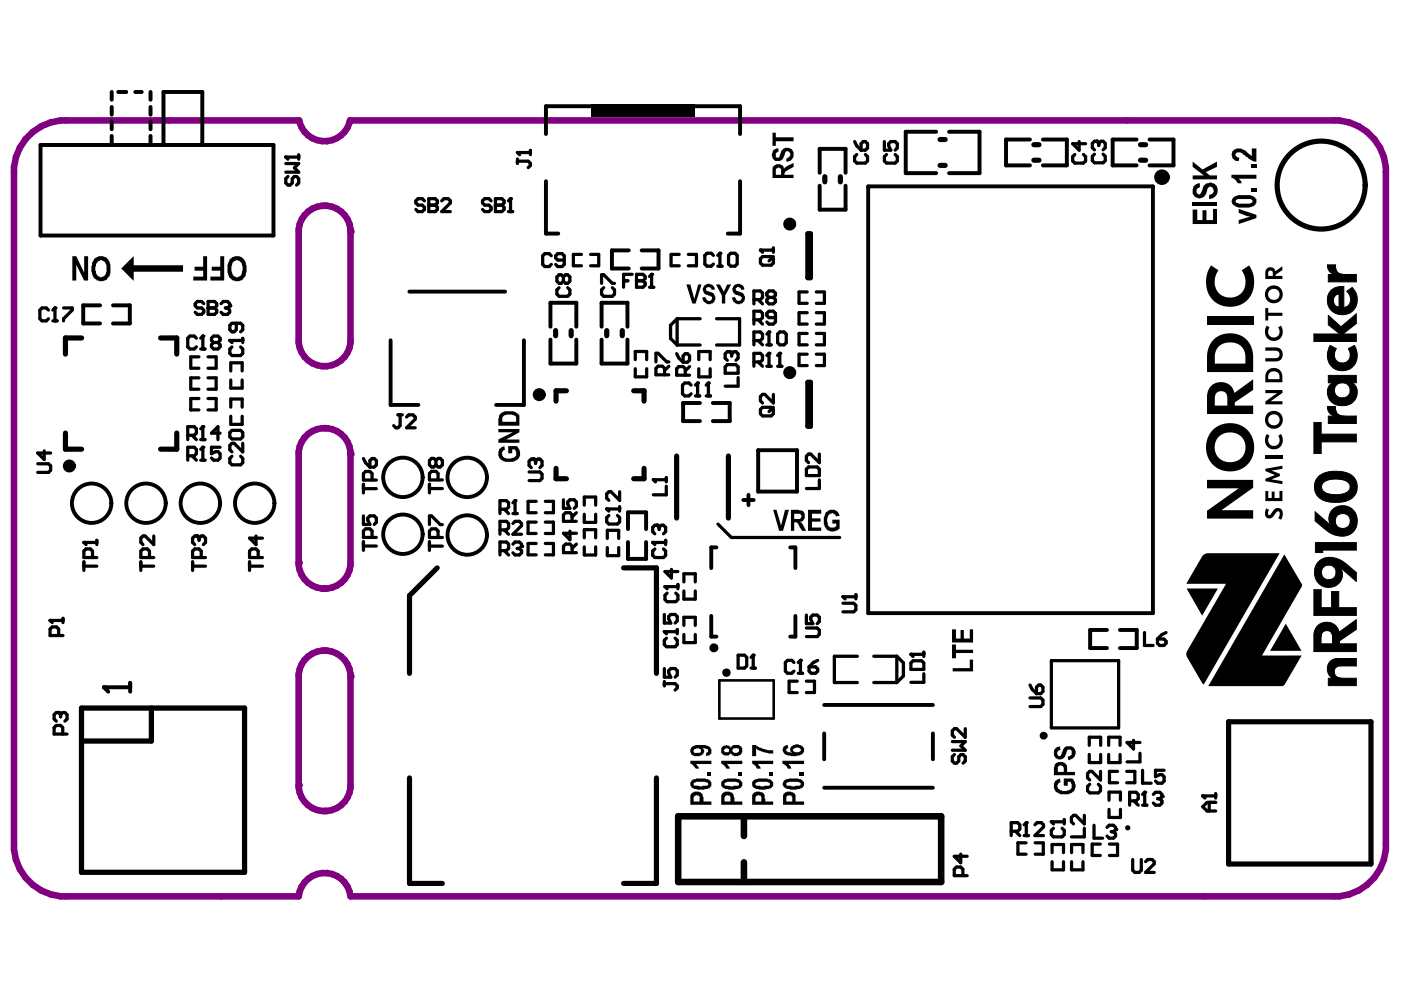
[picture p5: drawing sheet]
<svg xmlns="http://www.w3.org/2000/svg" width="297mm" height="210mm" viewBox="0 0 297 210" stroke-linecap="round" stroke-linejoin="round" font-family="sans-serif">
<path d="M4.2 31.3l-.8 2-.4 2.1v1.1M13.9 25.5h-1l-2.2 .5-2 .8M3 179.1v1.1l.4 2.1 .8 2M72.3 170.7a5.3 5.3 0 0 1-3.5 1.3M8.7 188.8l2 .8 2.2 .4h1M64.6 187.1l-.6 .9-.7 2M67.2 185.3l1.1-.2 2.1 .2" fill="none" stroke="#800080" stroke-width="1.4"/>
<circle cx="68.8" cy="172" r=".7" fill="#800080"/>
<path d="M63.3 166.5a5.4 5.4 0 0 0 5.5 5.5" fill="none" stroke="#800080" stroke-width="1.4"/>
<circle cx="63.3" cy="166.5" r=".7" fill="#800080"/>
<path d="M68.8 138a5.4 5.4 0 0 0-4.8 2.8M69.4 138l1 .2 1.9 1M63.3 142.9v.5" fill="none" stroke="#800080" stroke-width="1.4"/>
<circle cx="68.8" cy="138" r=".7" fill="#800080"/>
<path d="M68.8 138h.6M72.3 123.6a5.3 5.3 0 0 1-3.5 1.2" fill="none" stroke="#800080" stroke-width="1.4"/>
<circle cx="68.8" cy="124.8" r=".7" fill="#800080"/>
<path d="M68.8 90.8a5.4 5.4 0 0 0-5.5 5.5M69.4 90.8l2 .6 .9 .6M63.5 120.9a5.5 5.5 0 0 0 5.3 3.9" fill="none" stroke="#800080" stroke-width="1.4"/>
<circle cx="68.8" cy="90.8" r=".7" fill="#800080"/>
<path d="M68.8 43.6a5.4 5.4 0 0 0-5.5 5.5M69.4 43.6l1 .2 1.9 1.1M63.3 72.1l.2 1.6M64.6 75.6a5.5 5.5 0 0 0 7.7 .8M68.8 90.8h.6" fill="none" stroke="#800080" stroke-width="1.4"/>
<circle cx="68.8" cy="43.6" r=".7" fill="#800080"/>
<path d="M63.4 25.5a5.3 5.3 0 0 0 2.8 3.8M72.3 28.7l-.9 .6M68.8 43.6h.6M74.3 142.9v.5M74.3 166.5l-.2 1.6M74.1 189l.2 1" fill="none" stroke="#800080" stroke-width="1.4"/>
<circle cx="74.3" cy="143.4" r=".7" fill="#800080"/>
<path d="M74.1 94.7l.2 1.6" fill="none" stroke="#800080" stroke-width="1.4"/>
<circle cx="74.3" cy="96.3" r=".7" fill="#800080"/>
<path d="M74.1 47.5l.2 1.6M74.3 72.1l-.2 1.6" fill="none" stroke="#800080" stroke-width="1.4"/>
<circle cx="74.3" cy="49.1" r=".7" fill="#800080"/>
<g fill="none" stroke="#800080" stroke-width="1.4">
<path d="M5.4 29.5l-1.2 1.8M74.2 25.5l-.1 .5M282.9 25.5h1M286.1 26l2 .8 1.8 1.2 1.5 1.5M292.6 31.3l.8 2 .4 2.1v1.1M63.3 119.3l.2 1.6M64 140.8l-.5 1-.2 1.1M293.8 179.1v1.1l-.4 2.1-.8 2M4.2 184.3l1.2 1.8M67.2 185.3l-1.9 1-.7 .8M70.4 185.3l1.9 1M282.9 190h1"/>
<path d="M289.9 187.6l-1.8 1.2-2 .8"/>
</g>
<circle cx="63.3" cy="119.3" r=".7" fill="#800080"/>
<g fill="none" stroke="#800080" stroke-width="1.4">
<path d="M3 36.5v142.6M8.7 26.8l-1.8 1.2-1.5 1.5M13.9 25.5h49.5M66.2 29.3a5.5 5.5 0 0 0 5.2 0M74.1 26l-.4 1-1.4 1.7M74.2 25.5h208.7M283.9 25.5l2.2 .5M291.4 29.5l1.2 1.8M293.8 36.5v142.6M63.3 49.1v23M72.3 44.9l.8 .7 .6 .9 .4 1M74.3 49.1v23"/>
<path d="M63.5 73.7l1.1 1.9M74.1 73.7l-.4 1-.6 .9-.8 .8M63.3 96.3v23M72.3 92l.8 .8 1 1.9M74.3 96.3v23.5a5.5 5.5 0 0 1-2 3.8M72.3 139.2a5.5 5.5 0 0 1 2 3.7M63.3 143.4v23.1M74.3 143.4v23.1M74.1 168.1l-1 1.9-.8 .7M5.4 186.1l1.5 1.5 1.8 1.2M13.9 190h49.4M72.3 186.3l.8 .8 .6 .9 .4 1"/>
<path d="M74.3 190h208.6M286.1 189.6l-2.2 .4M292.6 184.3l-1.2 1.8-1.5 1.5"/>
</g>
<g fill="#000">
<path d="M163.9 31.9l.3-.3h.3v-.1h.5v.7l-.2 .1a.72 .72 0 0 0-.3 1 .48 .48 0 0 0 .6 .1 .48 .48 0 0 0 .2-.5l.2-.2a1.44 1.44 0 0 1 1.8-1.3 1.44 1.44 0 0 1 .8 2.2l-.5 .5-.5 .2h-.4v-.7a.99 .99 0 0 0 .9-1.1l-.2-.2a.54 .54 0 0 0-.8-.1l-.2 .5h-.1v.5l-.3 .2a.49 .49 0 0 1-.5 .6l-.2 .1a1.28 1.28 0 0 1-1.3-.4 1.28 1.28 0 0 1-.2-1.4zM163.8 28.1h.7v1h3.8v.8h-3.8v1h-.7zM252.9 34.3l2.1 1.6 3-1.6v1.1l-2.3 1.1 .8 .7h1.5v.8h-5.1v-.8h2.3l-2.3-1.8zM261.2 32.2l.2-.2a2.05 2.05 0 0 1 3 .3l1 .7v-1.5h1v2.8a2.51 2.51 0 0 1-2-1l-.4-.1-.4-.5a1.27 1.27 0 0 0-1.5-.2 .4 .4 0 0 0-.2 .3 .4 .4 0 0 0 .3 .4l.3 .2h.3l-.2 .9v-.2a1.1 1.1 0 0 1-1.2-.5l-.3-.7zM265.3 39.8h1.1v.7h-1.1zM261.1 37.1h5.3v.8h-3.8l.6 .5 .1 .5h-.8l-.3-.3a1.34 1.34 0 0 0-1.1-.9zM265.3 34.8h1.1v.9h-1.1zM15.3 54.3h.9l1.6 3.5v-3.5h.9v5.2h-.9l-1.6-3.4v3.4h-.9zM25.7 56.9l2.6-2.6v1.9h10.5v1.4h-10.5v2zM43.1 54.3h.8v5.2h-2.9v-.9h2.1v-1.2h-1.8v-.8h1.8zM46.7 54.3h.8v5.2h-2.9v-.9h2.1v-1.2h-1.8v-.8h1.8zM253 39.6l.6-.6 .8-.1v.8l-.1 .1a.53 .53 0 0 0-.6 .7 .56 .56 0 0 0 .2 .6 .56 .56 0 0 0 .6 0l.5-1a1.71 1.71 0 0 1 1.8-1.4l.8 .3 .3 .3a1.96 1.96 0 0 1-.6 2.6l-1 .3v-.8l.6-.3a.82 .82 0 0 0 .4-.9 .82 .82 0 0 0-.8-.6l-.6 .5a1.8 1.8 0 0 1-1.1 1.8 1.51 1.51 0 0 1-1.7-.4 1.51 1.51 0 0 1-.1-1.8z"/>
<path d="M252.9 44.4h.9v2.3h1.2v-2.1h.8v2.1h1.4v-2.4h.8v3.2h-5.1zM252.9 42.8h5.1v.8h-5.1zM256.8 56.3l1.5 1a3.5 3.5 0 0 0-.5 3.9 3.5 3.5 0 0 0 3.5 1.9 3.5 3.5 0 0 0 2-5.8l1.5-1a5.6 5.6 0 0 1-1.8 8.3 5.2 5.2 0 0 1-5.6-.7 5.2 5.2 0 0 1-1.6-5.4l.4-1.1zM262.6 44.3l3.8 1.2v.7l-3.8 1.3v-.8l2.5-.7-2.5-.9zM268.7 56.9a1.1 1.1 0 0 1 1.7 .6l1.5-1.1v.9l-1.5 1v.2h-.5v-.6a.49 .49 0 0 0-.5-.5 .49 .49 0 0 0-.5 .5v.6h3v.7h-3.6v-1.7zM281.5 56.2h1.6l.3 1.2 .3 .4 .5 .3 3.4 .1v1.6h-6v-1.6h1.3l-.7-.3-.4-.5zM145.5 60.3h.9l.8 3.1 .8-3.1h.7l-1.2 4.1h-.7zM149.2 60.7l.4-.4h.3a1.22 1.22 0 0 1 1.6 .8v.3h-.7a.58 .58 0 0 0-.8-.5l-.1 .1a.39 .39 0 0 0-.2 .5 .39 .39 0 0 0 .4 .2l.2 .1a1.37 1.37 0 0 1 1.2 2v.1a1.5 1.5 0 0 1-2.5-.2l-.1-.6 .7-.1v.2h.1a.63 .63 0 0 0 .9 .6 .63 .63 0 0 0 .2-1l-.4-.1a1.43 1.43 0 0 1-1.4-1.6zM151.8 60.3h.8l.9 1.5 .7-1.5h.8l-1.2 2.4v1.7h-.7v-1.7zM155.4 60.7h.2a1.2 1.2 0 0 1 1.4-.5 1.2 1.2 0 0 1 .8 1.2h-.7a.58 .58 0 0 0-.8-.5v.1a.38 .38 0 0 0-.3 .5 .38 .38 0 0 0 .5 .2l.2 .1a1.31 1.31 0 0 1 1.2 1.9 1.31 1.31 0 0 1-2.2 .4l-.3-.2-.3-.8 .7-.1 .2 .2a.63 .63 0 0 0 .8 .6 .63 .63 0 0 0 .3-1l-.4-.1a1.43 1.43 0 0 1-1.4-1.7h.1zM255.9 67h9.8v1.8h-9.8zM257.4 72a4.9 4.9 0 0 1 5.4-.9 4.9 4.9 0 0 1 2.9 4.7l-1.7-.1a3.2 3.2 0 0 0-4.4-2.9 2.84 2.84 0 0 0-2 2.8v1.5h6.4v-1.4l1.7 .1v3.1h-9.8v-3.3a5.2 5.2 0 0 1 1.5-3.6z"/>
<path d="M268.3 65.3h.6v1h3v.7h-3v1h-.6zM268.3 73.7h2.2a1.49 1.49 0 0 1 1.5 1.4 1.49 1.49 0 0 1-1.5 1.5h-2.2v-.7h2.1a.8 .8 0 0 0 .9-.8 .8 .8 0 0 0-.9-.7h-2.1zM268.6 69l.6 .4a1.26 1.26 0 0 0 0 1.8 1.26 1.26 0 0 0 1.8 0 1.26 1.26 0 0 0 0-1.8l.6-.3a1.96 1.96 0 0 1-.2 2.7 1.96 1.96 0 0 1-2.7-.1 1.96 1.96 0 0 1-.1-2.7zM268.7 61.1a1.91 1.91 0 0 1 3.1 .5 1.91 1.91 0 0 1-1.7 2.7v-.7a1.17 1.17 0 0 0 1-1.8 1.17 1.17 0 0 0-2 0 1.17 1.17 0 0 0 .9 1.8l.1 .7a1.91 1.91 0 0 1-1.8-1.1 1.91 1.91 0 0 1 .4-2.1zM282 73.2l1.3 .7-.4 1.3 .3 1.1 .6 .5 .7 .2 .9-.2 .6-.5 .3-1.1-.4-1.3 1.3-.7 .4 1.1 .1 1.3-.2 1.1-.6 .9-.9 .7-1.2 .3-1.3-.2-1.1-.6-.6-.9-.3-1.2v-1.2zM281.6 66.9l2.7 2.4 3.3-2.8v2.1l-2.9 2.2h2.9v1.6h-9v-1.6h5.5l-2.5-1.9zM105.8 95.3l.4-.4 .7-.3 .2 .8a.49 .49 0 0 0-.6 .6l-.1 .3h.1l.1 .5a2.24 2.24 0 0 0 2.8-.1v-1h-.1l-.2-.4h-.5v.8h-.8v-1.5h1.8a1.87 1.87 0 0 1 .6 2 1.87 1.87 0 0 1-1.7 1.3h-.2a3 3 0 0 1-2.4-.7l-.2-.5zM105.7 91h4.4v.7l-2.8 1.5h2.8v.7h-4.4v-.7l3-1.5h-3zM257.1 91.2a5.1 5.1 0 0 1 8.4 1.6 5.1 5.1 0 0 1-4.7 7.2v-2a3.2 3.2 0 0 0 3.2-4 3.2 3.2 0 0 0-4.6-2 3.2 3.2 0 0 0-1.8 3.6 3.2 3.2 0 0 0 3.2 2.4v2a5.2 5.2 0 0 1-4.8-3.2 5.2 5.2 0 0 1 1.1-5.6zM256.8 81.8a2.95 2.95 0 0 1 4.9 1.5l4-2.9v2.3l-3.9 2.6v.7h-1.6v-1.5a1.34 1.34 0 0 0-1.3-1.6 1.34 1.34 0 0 0-1.3 1.6v1.5h8.1v1.8h-9.8v-3.6a3.2 3.2 0 0 1 .9-2.4zM268.8 78.5a1.84 1.84 0 0 1 2-.3 1.84 1.84 0 0 1 1.1 1.7h-.6a1.2 1.2 0 0 0-1.2-1.2 1.2 1.2 0 0 0-1.2 1.2v.5h2.4v-.5h.6v1.2h-3.6v-1.7zM268.3 96.6h3.6v.7h-3.6z"/>
<path d="M268.6 92l.6 .4a1.26 1.26 0 0 0 0 1.8 1.26 1.26 0 0 0 1.8 0 1.26 1.26 0 0 0 0-1.8l.6-.3a1.96 1.96 0 0 1-.2 2.7 1.96 1.96 0 0 1-2.7-.1 1.96 1.96 0 0 1-.1-2.7zM268.7 87.7a1.91 1.91 0 0 1 3.1 .5 1.91 1.91 0 0 1-1.7 2.7v-.7a1.17 1.17 0 0 0 1-1.8 1.17 1.17 0 0 0-2 0 1.17 1.17 0 0 0 .9 1.8l.1 .7a1.91 1.91 0 0 1-1.8-1.1 1.91 1.91 0 0 1 .4-2.1zM268.3 82.7h3.6v.6l-2.5 1.8h2.5v.6h-3.6v-.6l2.5-1.7h-2.5zM278.6 89.6h1.5v2.4h7.5v1.7h-7.5v2.4h-1.5zM281.5 86.2h1.6l.3 1.3 .8 .6 3.4 .1v1.6h-6v-1.6h1.3l-.6-.3-.5-.5zM163.9 108.1h.7l1 3.3 .8-3.3h.9l-1.3 4.4h-.8zM171.3 108.1h2.8v.8h-1.9v1h1.8v.7h-1.8v1.3h1.9v.6h-2.8zM175.1 108.6a1.72 1.72 0 0 1 2.9 .6v.1l-.8 .2v-.3l-.3-.3a.98 .98 0 0 0-1.4 .9l-.1 .1v.8h.1a.92 .92 0 0 0 .3 1 .92 .92 0 0 0 1 .2l.5-.3v-.6h-.8v-.8h1.5v1.8a1.92 1.92 0 0 1-2.5 .4 2.71 2.71 0 0 1-.8-2.6zM255.9 101.7h9.8v1.7l-6.7 4.8h6.7v1.8h-9.8v-1.7l6.7-4.8h-6.7zM268.3 104.1h.6v1.5h.7v-1.4h.6v1.4h1.1v-1.5h.6v2.2h-3.6zM268.5 107.8l.6 .3-.3 .7a.32 .32 0 0 0 .2 .4 .32 .32 0 0 0 .4-.2l.9-1.1 .8-.2a1.52 1.52 0 0 1 .5 2.5l-.6-.3 .3-.8a.46 .46 0 0 0-.2-.7 .46 .46 0 0 0-.6 .4l-.9 1a1.03 1.03 0 0 1-1.2-.2 1.03 1.03 0 0 1-.1-1.2zM268.3 99.4l3.6-.7v.7l-2.3 .4 1.8 .7v.4l-1.8 .7 2.3 .4v.7l-3.6-.7v-.5l2-.8-2-.8z"/>
<path d="M278.9 115h8.7v1.6h-7.2v.5h-1.5zM201.8 136.6h.9v1.2h3.6v.7h-3.6v1.1h-.9zM201.8 133.4h.9v2h1v-1.8h.7v1.8h1.2v-2h.7v2.8h-4.5zM251.6 124.8h6.6l-3.3 5.7zM272.6 132.2l3.3 5.8h-6.6zM278.6 125h1.5v3.8h2.2v-3.4h1.5v3.4h3.8v1.7h-9zM159.5 158h.8l.1 .2h.3l.3 .3 1.7 .4v.2h1.2v.7h-.7a5.3 5.3 0 0 1-2.9-1.1v1.6h-.8zM202 141.7h3.6v-1.9h.7v2.6h-4.3zM223.6 158.8l.3-.3 .8-.3 .1 .9a.63 .63 0 0 0-.7 .5 .63 .63 0 0 0 .6 .7l.4-.4a1.99 1.99 0 0 1 1-1.7h.1a1.37 1.37 0 0 1 1.6 .4 1.37 1.37 0 0 1 .1 1.6l-.5 .7-.6 .3h-.3l-.1-.7 .1-.2a.56 .56 0 0 0 .7-.7 .53 .53 0 0 0-.3-.6 .53 .53 0 0 0-.7 .2l-.2 .7a1.29 1.29 0 0 1-1.6 1.1 1.29 1.29 0 0 1-.9-1.7zM255 117.8l1-.5h15.3l-16.1 27.9-.3-.4-3.2-5.4-.2-1 8.4-14.6h-8.3zM272.3 117.6l3.6 6.1 .2 .5-8.5 14.8h8.4l-3.6 6-.4 .4-15.8 .1zM282.1 140.2l.6-.4 .7-.2h4.2v1.6l-3.9 .1-.6 .3-.2 .8 .2 .8 .7 .5 3.8 .1v1.6h-6v-1.6h.9l-.7-.7-.3-.9v-1.1z"/>
<path d="M150 163.7h.8v.7h-.8zM146.4 161.3h4.4v.7h-3.2l.6 1h-.7l-.2-.2a1.28 1.28 0 0 0-.9-.9zM156.5 163.7h.9v.7h-.9zM152.9 161.3h4.5v.7h-3.2l.5 1h-.7l-.4-.7-.7-.4zM163.1 163.7h.8v.7h-.8zM159.5 161.3h4.4v.7h-3.3l.3 .1 .4 .9h-.9l-.1-.4-.8-.7zM169.5 163.7h1v.7h-1zM165.9 161.3h4.6v.7h-3.4l.6 .6 .1 .4h-.8l-.3-.6-.8-.5zM223.6 165.8l.4-.5 .7-.2 .1 .8a.49 .49 0 0 0-.5 .6l-.2 .2a1.68 1.68 0 0 0 2.3 .9h.1a.99 .99 0 0 0 .4-1.7v-.1h-.5v.8h-.9v-1.5h1.9a2.45 2.45 0 0 1 .5 2.3h-.1a.7 .7 0 0 1-.7 .7l-.6 .3a3.2 3.2 0 0 1-2.8-.7l-.2-.6v-1.1h.1z"/>
<path d="M164.6 35.7l-.1 .2v1.2h1.1v-1a.64 .64 0 0 0-1-.4zM163.9 35.2a1.53 1.53 0 0 1 2.3 .2l.1 .4 .4-.6h.3v-.1l1.3-.6v.9l-1.2 .5v.2a.97 .97 0 0 0-.8 1h2v.6h-4.5v-2.2z"/>
<path d="M20.5 55.7a2.53 2.53 0 0 0 .4 2.9 1.26 1.26 0 0 0 1.7-1.2 1.89 1.89 0 0 0-.7-2.1l-.7-.1v.1h-.3zM19.9 54.9h.2a1.86 1.86 0 0 1 2.9 .3 4.6 4.6 0 0 1 .1 3.4 1.92 1.92 0 0 1-1.8 1 1.92 1.92 0 0 1-1.6-1.2 3.8 3.8 0 0 1 .2-3.5z"/>
<path d="M49.3 55.6v.1a3.2 3.2 0 0 0 0 2.7h.2a1.03 1.03 0 0 0 1.2 .3 1.03 1.03 0 0 0 .6-1.2 1.68 1.68 0 0 0-.7-2.2 .74 .74 0 0 0-1.1 .3zM48.6 55a2.01 2.01 0 0 1 3.5 .7 4.2 4.2 0 0 1-.2 3.1l-.2 .1a1.6 1.6 0 0 1-2.1 .6h-.1a2.21 2.21 0 0 1-1.3-2.1v-1.3z"/>
<path d="M262.1 42.3l-.2 .5a3.1 3.1 0 0 0 2.4 .4 1.04 1.04 0 0 0 1.1-.3h.2a.56 .56 0 0 0-.7-.7h-2.6v.1zM261.5 41.8a6.9 6.9 0 0 1 3.6-.4l.9 .4a1.19 1.19 0 0 1 0 1.8 5.7 5.7 0 0 1-4.1 .1l-.7-.5-.1-.4z"/>
<path d="M282.2 61.6l1.1-.7 1.6-.1v4.4h.1l.9-.4 .4-.9-.1-1.1-.7-1.1 1.2-.7 .8 1.1 .2 1-.1 1.5-.5 1-.9 .8-1.3 .3-1.3-.1-1.1-.6-.7-.9-.3-1.1 .1-1.4zM283.1 62.7l-.4 .7 .1 .9 .4 .6 .7 .3v-2.8z"/>
<path d="M106.5 88.5v.9h2.9v-.8a.53 .53 0 0 0-.7-.6l-.1-.1a2.18 2.18 0 0 0-2.1 .6zM105.8 88a2.98 2.98 0 0 1 3.3-.7l1 .7v2.3h-4.4z"/>
<path d="M281.6 79.6h6v1.6h-.9l.8 .8 .3 1.1-.3 1.2-.6 .9-1.1 .6-1.4 .2-1.3-.3-.9-.6-.6-1-.2-1.2 .3-1 .8-.7h-.9zM282.9 82.8a1.66 1.66 0 0 0 3.3 0 1.66 1.66 0 0 0-3.3 0z"/>
<path d="M168.4 108.9v1.1h.7a.6 .6 0 0 0 .8-.5 .6 .6 0 0 0-.8-.6zM167.7 108.1h1.7l.1 .1a1.06 1.06 0 0 1 1.1 1.4l-.1 .4a.75 .75 0 0 1-.9 .6l.7 .7v.3l.6 .9h-.8l-1.2-1.8h-.5v1.8h-.7z"/>
<path d="M279.5 101.1l1.1-.7 1.6-.4h2l1.6 .4 1.1 .7 .6 .8 .3 1.4-.3 1.2-.9 1.1-1.5 .7-2.3 .2-2.1-.4-1.2-.8-.7-1.2v-1.7zM280.6 102.3l-.4 .7 .1 .8 .6 .6 1 .4 1.6 .1 1.4-.2 .9-.5 .4-.7v-.7l-.3-.5-.5-.4-.9-.2-2.3-.1-1 .3z"/>
<path d="M278.8 108.5l3.6 3.1-.5-.8-.1-.8 .1-.9 .5-.9 .6-.5 .9-.4 1-.1 .9 .2 1.1 .7 .6 1 .3 1.4-.3 1.3-.7 1-1 .7-1.4 .2-1.6-.3-1.5-.9-2.5-2.1zM283.1 110.5a1.61 1.61 0 0 0 3.2 0 1.61 1.61 0 0 0-3.2 0z"/>
<path d="M279.4 132.7l1.2-.7 1.6 .1 1.1 .7 .6 1.2 3.7-2.6v2l-3.6 2.5v.6h3.6v1.6h-9v-3.8l.3-1zM280.5 134l-.4 .7v1.8h2.4v-1.7l-.3-.7-.8-.4z"/>
<path d="M279.6 119l.9-.6 1.1-.2 1.3 .1 1.2 .4 1.2 .8 2.3 1.9v1.9l-3.5-3.1 .4 .9 .1 .9-.2 .9-.5 .8-.7 .5-1 .3h-1l-.9-.3-1.1-.9-.5-1.5 .2-1.6zM280.2 121.4a1.57 1.57 0 0 0 3.1 0 1.57 1.57 0 0 0-3.1 0z"/>
<path d="M147.2 158.8a.47 .47 0 0 0-.2 .5 .47 .47 0 0 0 .5 .3 1.04 1.04 0 0 0 1.1-.3v-.4l-.4-.1v-.1zM146.5 158.5a3.6 3.6 0 0 1 3.4-.4 1.28 1.28 0 0 1 .9 1.7l-.4 .4-.7 .1v-.7l.3-.1a.39 .39 0 0 0 .1-.5 .39 .39 0 0 0-.4-.2l-.1-.1h-.7h.1a.88 .88 0 0 1 .3 .9 .88 .88 0 0 1-.8 .6l-.3 .1a1.32 1.32 0 0 1-1.8-1.1z"/>
<path d="M153.6 158.8v.1a.41 .41 0 0 0 .1 .5 .41 .41 0 0 0 .5 .1 .36 .36 0 0 0 .4-.3 .36 .36 0 0 0-.3-.4v-.1zM155.3 158.9v.2a.58 .58 0 0 0 .8 .5 .54 .54 0 0 0 .6-.7 .54 .54 0 0 0-.9-.2h-.2zM153.1 158.4l.4-.3 .7-.1v.1h.4l.4 .4 .4-.5h.3a1.23 1.23 0 0 1 1.7 1.2 1.23 1.23 0 0 1-1.8 1h-.3l-.4-.6v.2a1.14 1.14 0 0 1-1.5 .2 1.14 1.14 0 0 1-.5-1.3z"/>
<path d="M166.2 158.2l.8-.2 .1 .7a.38 .38 0 0 0-.4 .2 .38 .38 0 0 0 .2 .4l.9 .3a.93 .93 0 0 1 .3-1.5l.6-.3a1.78 1.78 0 0 1 1.6 .7l.2 .2a1.26 1.26 0 0 1-1.4 1.5l-.3 .1h-1.1l-.1-.1a1.32 1.32 0 0 1-1.6-1.7zM168.1 158.9a.58 .58 0 0 0 .8 .6h.2a.56 .56 0 0 0 .7-.7l-.6-.3a.99 .99 0 0 0-1.1 .4z"/>
<path d="M147.1 169v.9h1.2v-.5a.46 .46 0 0 0 0-.6 .46 .46 0 0 0-.5-.1l-.2-.2v.2h-.3zM146.5 168.3h.1a1.51 1.51 0 0 1 2.4 .2l.2 1.4h1.6v.7h-4.4v-2.1h.1z"/>
<path d="M147.1 166v.2a.64 .64 0 0 0 .9 .4l.3 .1 .9-.1a.64 .64 0 0 0 .9-.4l-.1-.3-.4-.1h-2zM146.5 165.6a3.3 3.3 0 0 1 2.4-.5l1 .1a1.06 1.06 0 0 1 .9 1.2 1.06 1.06 0 0 1-1.2 .9 4.1 4.1 0 0 1-3-.3l-.1-.4h-.1z"/>
<path d="M153.6 169v.9h1.3v-.9l-.2-.3-.5-.2v.2h-.3zM153.1 168.3a1.78 1.78 0 0 1 1.9-.3l.6 .5 .1 1.4h1.7v.7h-4.5v-2.1h.2z"/>
<path d="M153.6 166v.2a.64 .64 0 0 0 1 .4l.1 .1 1.1-.1a.56 .56 0 0 0 .9-.4v-.2a4.2 4.2 0 0 0-2.7-.1zM152.9 165.8h.2a2.03 2.03 0 0 1 2-.7 2.13 2.13 0 0 1 2.3 .8l-.2 1-.2 .2h-.3a4.2 4.2 0 0 1-3.6-.2z"/>
<path d="M160.2 169v.9h1.2v-.9l-.1-.3-.6-.2v.2h-.3zM159.6 168.3a1.78 1.78 0 0 1 2-.3l.5 .5 .2 1.4h1.6v.7h-4.4v-2.1z"/>
<path d="M160.2 166v.2a.64 .64 0 0 0 .9 .4l.2 .1 1.1-.1a.56 .56 0 0 0 .8-.4l-.1-.3-.4-.1h-1.3a1.04 1.04 0 0 0-1.1 .2zM159.5 165.8a3.5 3.5 0 0 1 3.5-.6h.1a1.05 1.05 0 0 1 .8 .7 1.05 1.05 0 0 1-.2 1.1l-.5 .1a4.2 4.2 0 0 1-3.6-.2z"/>
<path d="M166.9 168.7l-.2 .3v.9h1.3v-.9h-.2v-.3l-.5-.2v.2zM166.2 168.3a1.71 1.71 0 0 1 2.5 .2v1.4h1.8v.7h-4.5v-2.1z"/>
<path d="M166.7 166v.2a.64 .64 0 0 0 1 .4l.1 .1 1-.1a.7 .7 0 0 0 1-.6l-.6-.2h-1.9zM166 165.8a3.1 3.1 0 0 1 2.5-.7l1.1 .1a1.01 1.01 0 0 1 .9 .9 1.01 1.01 0 0 1-.7 1 4.2 4.2 0 0 1-3.6-.2l-.3-.6z"/>
<path d="M224.3 162.6v1.1h1.2v-.7a.7 .7 0 0 0-.3-.7 .7 .7 0 0 0-.8 .1zM223.6 162.1a1.68 1.68 0 0 1 2.5 0l.1 .2v1.4h1.7v.7h-4.4z"/>
<circle cx="60.6" cy="33.3" r=".34"/>
<circle cx="109.7" cy="32.3" r=".34"/>
<circle cx="232.5" cy="29.9" r=".34"/>
<circle cx="90.9" cy="43.5" r=".34"/>
<circle cx="105" cy="43.5" r=".34"/>
<circle cx="108.2" cy="42.1" r=".34"/>
<circle cx="135" cy="59.5" r=".34"/>
<circle cx="138.2" cy="58.2" r=".34"/>
<circle cx="152.6" cy="53.7" r=".34"/>
<circle cx="161.2" cy="53" r=".34"/>
<circle cx="11.7" cy="65.3" r=".34"/>
<circle cx="43" cy="71.3" r=".34"/>
<circle cx="44.1" cy="65.3" r=".34"/>
<circle cx="48.7" cy="64.8" r=".34"/>
<circle cx="48.7" cy="72.2" r=".34"/>
<circle cx="154.7" cy="74.6" r=".34"/>
<circle cx="163" cy="74.9" r=".34"/>
<circle cx="163" cy="70.4" r=".34"/>
<circle cx="165.3" cy="74.9" r=".34"/>
<circle cx="43" cy="94.8" r=".34"/>
<circle cx="43" cy="90.5" r=".34"/>
<circle cx="113.1" cy="97.3" r=".34"/>
<circle cx="147.9" cy="81.2" r=".34"/>
<circle cx="150.2" cy="81.2" r=".34"/>
<circle cx="17.8" cy="115" r=".34"/>
<circle cx="41.7" cy="113.6" r=".34"/>
<circle cx="109.2" cy="106.1" r=".34"/>
<circle cx="110.6" cy="115.8" r=".34"/>
<circle cx="128.6" cy="107.9" r=".34"/>
<circle cx="138.4" cy="115" r=".34"/>
<circle cx="138.5" cy="101.7" r=".34"/>
<circle cx="139.3" cy="111.4" r=".34"/>
<circle cx="10.6" cy="131.6" r=".34"/>
<circle cx="140.8" cy="133.9" r=".34"/>
<circle cx="141" cy="124.4" r=".34"/>
<circle cx="159.7" cy="138.9" r=".34"/>
<circle cx="178.7" cy="126.5" r=".34"/>
<circle cx="193.1" cy="138.7" r=".34"/>
<circle cx="12.4" cy="151.1" r=".34"/>
<circle cx="22" cy="145.7" r=".42"/>
<circle cx="169.7" cy="140" r=".34"/>
<circle cx="217.6" cy="174.4" r=".34"/>
<circle cx="222.9" cy="174.2" r=".34"/>
<circle cx="236.5" cy="175.9" r=".34"/>
<circle cx="242.7" cy="168" r=".34"/>
<circle cx="246.4" cy="168.9" r=".34"/>
<circle cx="255" cy="168.8" r=".34"/>
</g>
<g fill="none" stroke="#000" stroke-width="1.1">
<path d="M174.9 37.5v1.1M178.2 37.5v1.1M199.3 35.1h1.1M199.3 29.6h1.1M219.2 34h1.1M219.2 30.7h1.1M241.8 34h1.1M241.8 30.7h1.1M171.3 49.6h.5v9.3h-.5zM17.3 71.7h-3.4v3.4M34 71.7h3.5v3.4M117.8 70.1v1.1"/>
<path d="M121.1 70.1v1.1M128.6 70.1v1.1M131.9 70.1v1.1M13.9 91.8v3.4h3.4M37.5 91.8v3.4h-3.5M117.9 99.3v2.2h2.2M120.1 82.9h-2.2v2.1M134.4 82.9h2.2v2.1M136.6 99.3v2.2h-2.2M143.5 96.7v13.1M154.4 96.7v13.1M171.3 81.1h.5v9.3h-.5z"/>
<path d="M92.7 120.4l-5.9 5.9v16.5M132.2 120.4h7v22.4M17.3 150.1h34.6v34.8h-34.6zM32.1 150.1v7h-14.8M260.5 153h30.2v30.2h-30.2zM86.8 164.9v22.4h7M139.2 164.9v22.4h-7"/>
<circle cx="280.1" cy="39.2" r="9.3"/>
<circle cx="221.3" cy="156" r=".27"/>
</g>
<g fill="none" stroke="#000" stroke-width=".84">
<path d="M23.7 19.5v1.6M25.1 19.5h1.7M28.7 19.5h1.3M31.9 19.5v1.6M8.6 30.7h49.4v19.2h-49.4zM23.7 22.7v1.6M23.7 25.8v1.6M23.7 28.8v1.9M31.9 22.7v1.6M31.9 25.8v1.6M31.9 28.8v1.9M34.7 30.7v-11.2h8.2v11.2"/>
<path d="M115.8 22.5h41.1M173.8 36.6v-5h5.5v5M173.8 39.4v5.1h5.5v-5.1M198.5 27.9h-6.5v8.8h6.5M201.2 27.9h6.5v8.8h-6.5M218.4 29.6h-5.1v5.5h5.1M221.1 29.6h5.1v5.5h-5.1M241 29.6h-5.1v5.5h5.1M243.7 29.6h5.1v5.5h-5.1M115.8 49.5h2.6M133.3 53.1h-3.6v3.8h3.6M136.1 53.1h3.5v3.8h-3.5"/>
<path d="M154.3 49.5h2.6M21.2 64.7h-3.6v3.9h3.6M24 64.7h3.5v3.9h-3.5M116.7 69.3v-5.1h5.5v5.1M116.7 72v5.1h5.5v-5.1M127.5 69.3v-5.1h5.5v5.1M127.5 72v5.1h5.5v-5.1M148.4 85.4h-3.6v3.9h3.6M151.1 85.4h3.6v3.9h-3.6M160.7 95.5v8.7M169 95.5v8.7M133.1 114.9v3.6h3.9v-3.6"/>
<path d="M133.1 112.2v-3.6h3.9v3.6M234.7 133.6h-3.6v3.8h3.6M237.4 133.6h3.6v3.8h-3.6M27.6 144.8v1.8M27.6 145.7h-5.6l1 .9"/>
</g>
<g fill="none" stroke="#000" stroke-width=".69">
<path d="M60.6 34.7h2.7l-.9 .9 .9 .9h-2.7M61 37.4l-.4 .5v.9l.4 .4h.5l.5-.4v-.9l.4-.5h.5l.4 .5v.9l-.4 .4M63.3 32.8v1M63.3 33.3h-2.7l.4 .5M109.7 33.7v.9M109.7 34.2h2.3l.5 .4v.5l-.5 .4M112.5 31.9v.9M112.5 32.3h-2.8l.5 .5M181.2 30l.4 .9 1 .9M181.6 32.8l-.4 .4v.9l.4 .5h1.9l.4-.5v-.9l-.4-.4M182.6 30.5l.4-.5h.5l.4 .5v.9l-.4 .4h-.9zM187.5 30v1.8h1.4l-.5-.9v-.4l.5-.5h.9l.4 .5v.9l-.4 .4"/>
<path d="M188 32.8l-.5 .4v.9l.5 .5h1.8l.4-.5v-.9l-.4-.4M227.9 32.8l-.5 .4v.9l.5 .5h1.8l.5-.5v-.9l-.5-.4M228.8 30v1.8l-1.4-1.3h2.8M232.1 32.7l-.5 .4v1l.5 .4h1.8l.4-.4v-1l-.4-.4M233 30.4l-.5-.5h-.4l-.5 .5v.9l.5 .5M233 30.4l.4-.5h.5l.4 .5v.9l-.4 .5M233 30.4v.5M90 42.6l-.5-.5h-.9l-.4 .5v.4l.4 .5h.9l.5 .5v.4l-.5 .5h-.9l-.4-.5M90.9 42.1h1.4l.4 .5v.4l-.4 .5 .4 .5v.4l-.4 .5h-1.4zM90.9 43.5h1.4M93.7 42.6l.4-.5h.9l.5 .5v.4l-1.8 1.9h1.8M104.1 42.6l-.4-.5h-.9l-.5 .5v.4l.5 .5h.9l.4 .5v.4l-.4 .5h-.9l-.5-.5"/>
<path d="M105 42.1h1.4l.5 .5v.4l-.5 .5 .5 .5v.4l-.5 .5h-1.4zM105 43.5h1.4M107.8 44.9h.9M107.8 42.6l.4-.5v2.8M116.9 54.2l-.5-.4h-.9l-.4 .4v1.9l.4 .4h.9l.5-.4M119.5 58.7v.9M119.5 58.7l-.5-.4h-.5l-.4 .4v.9l.4 .5h.5l.5-.5M119.5 58.7l.4-.4h.5l.4 .4v.9l-.4 .5h-.5l-.4-.5M119.6 55.1h-1.3l-.5-.4v-.5l.5-.4h.9l.4 .4v1.9l-.4 .4h-.9l-.5-.4M123.3 53.9h-1.7v2.5h1.7M125.2 53.9h1.7v2.5h-1.7M132.2 59.5h.9"/>
<path d="M134 58.2h-1.8v2.7M135 58.2h1.3l.5 .4v.5l-.5 .4 .5 .5v.4l-.5 .5h-1.3zM135 59.5h1.3M137.7 58.6l.5-.4v2.7M144 53.9h-1.7v2.5h1.7M145.9 53.9h1.8v2.5h-1.8M151.3 54.2l-.5-.5h-.9l-.5 .5v1.8l.5 .4h.9l.5-.4M152.2 56.4h.9M152.2 54.2l.4-.5v2.7M154.5 54.2l.4-.5h.9l.5 .5v1.8l-.5 .4h-.9l-.4-.4zM161.2 54.9l.5-.5h1.8l.5 .5v.9l-.5 .4h-1.8l-.5-.4zM164 52.6v.9"/>
<path d="M164 54.4l-.9 .9M164 53h-2.8l.5 .5M10.3 65.7l-.5-.4h-.9l-.4 .4v1.9l.4 .4h.9l.5-.4M11.2 68h.9M11.2 65.7l.5-.4v2.7M13.5 65.3h1.8v.4l-1.8 1.9v.4M41.6 71.7l-.4-.4h-.9l-.5 .4v1.8l.5 .5h.9l.4-.5M42.2 75.7h-1.8v2.4h1.8M42.6 71.7l.4-.4v2.7M42.6 74h.9M43.2 64.4l-.4-.5h-1l-.4 .5v.4l.4 .5h1l.4 .4v.5l-.4 .5h-1l-.4-.5M44.1 75.7h1.7v2.4h-1.7"/>
<path d="M44.1 65.3h1.4M44.1 63.9h1.4l.5 .5v.4l-.5 .5 .5 .4v.5l-.5 .5h-1.4zM45.3 72.6l-.5-.4v-.5l.5-.4h.9l.5 .4v.5l-.5 .4M45.3 72.6l-.5 .5v.4l.5 .5h.9l.5-.5v-.4l-.5-.5M45.3 72.6h.9M46.9 64.4l.4-.5h.9l.5 .5v.4l-.5 .5M47.8 65.3h.4M48.2 65.3l.5 .4v.5l-.5 .5h-.9l-.4-.5M48.9 78.6v-1.7h2.4v1.7M49.2 73.6l-.5 .4v.9l.5 .5h1.8l.5-.5v-.9l-.5-.4M50.1 68.5v1.4l-.5 .5h-.4l-.5-.5v-.9l.5-.5h1.8l.5 .5v.9l-.5 .5M51.5 72.2h-2.8l.5 .4"/>
<path d="M51.5 71.7v.9M118.5 61l-.4 .5v.9l.4 .4h1.9l.4-.4v-.9l-.4-.5M127.5 60.1v-1.8h.5l1.8 1.8h.5M128 61l-.5 .5v.9l.5 .4h1.8l.5-.4v-.9l-.5-.5M134.7 76.3v-1.8h2.4v1.8M134.7 78.2v1.7h2.4v-1.7M137.7 60.9h.9M139.1 76.7v-1.8h.4l1.9 1.8h.4M140.9 79.5v-1.4l-.5-.5h-.9l-.4 .5v1.4h2.7M141.8 77.6l-.9 1M143.5 75l.4 .9 .9 .9M144.8 75.4l.5-.4h.4l.5 .4v1l-.5 .4h-.9z"/>
<path d="M145.3 79.6v-1.4l-.5-.5h-.9l-.4 .5v1.4h2.7M146.2 77.7l-.9 .9M148.2 76.3v-1.8h2.4v1.8M148.2 78.2v1.7h2.4v-1.7M153.8 77.8l.4-.5h1.8l.5 .5v1.3h-2.7zM155.1 75l.5-.4h.4l.5 .4v.9l-.5 .5M155.1 75l-.4-.4h-.5l-.4 .4v.9l.4 .5M155.1 75v.5M159.8 63.5h1.4l.5-.4v-1l-.5-.4h-1.4v2.7M159.8 67.8h1.4l.5-.4v-1l-.5-.4h-1.4v2.7M159.8 72.2h1.4l.5-.4v-1l-.5-.4h-1.4v2.7M159.8 76.7h1.4l.5-.4v-.9l-.5-.5h-1.4v2.8"/>
<path d="M160.8 72.2l.9 .9M160.8 67.8l.9 .9M160.8 76.7l.9 1M160.8 63.5l.9 .9M162.6 70.8l.4-.4v2.7M162.6 73.1h.9M162.6 75.4l.4-.5v2.8M162.6 77.7h.9M163 63.1l-.4-.5v-.5l.4-.4h1l.4 .4v.5l-.4 .5M163 63.1l-.4 .4v.5l.4 .4h1l.4-.4v-.5l-.4-.4M163 63.1h1M164.4 67.4h-1.4l-.4-.5v-.5l.4-.4h1l.4 .4v1.9l-.4 .4h-1l-.4-.4"/>
<path d="M164.9 70.8l.4-.4h.9l.5 .4v1.9l-.5 .4h-.9l-.4-.4zM164.9 77.7h.9M164.9 75.4l.4-.5v2.8M171.1 75.1h-1.7v2.4h1.7M171.1 61.9h-1.7v2.4h1.7M171.1 66.3h-1.7v2.4h1.7M171.1 70.7h-1.7v2.4h1.7M173.1 75.1h1.7v2.4h-1.7M173.1 61.9h1.7v2.4h-1.7M173.1 70.7h1.7v2.4h-1.7M173.1 66.3h1.7v2.4h-1.7M8 98.3h2.3l.4 .5v.9l-.4 .5h-2.3"/>
<path d="M9.4 95.6v1.8l-1.4-1.4h2.7M39.8 92.3h1.4l.4-.5v-.9l-.4-.4h-1.4v2.7M39.8 96.7h1.4l.4-.5v-.9l-.4-.5h-1.4v2.8M40.7 92.3l.9 .9M40.7 96.7l.9 .9M42.2 84.5h-1.8v2.4h1.8M42.2 80.1h-1.8v2.4h1.8M42.6 90.9l.4-.4v2.7M42.6 93.2h.9M42.6 95.3l.4-.5v2.8M42.6 97.6h.9M44.1 84.5h1.7v2.4h-1.7"/>
<path d="M44.1 80.1h1.7v2.4h-1.7M46.7 91.8h-1.9l1.4-1.3v2.7M46.7 94.8h-1.9v1.4l.9-.5h.5l.5 .5v.9l-.5 .5h-.9l-.5-.5M48.7 91.7l.5-.5h1.8l.5 .5v.9l-.5 .5h-1.8l-.5-.5zM48.9 80.6v1.7h2.4v-1.7M48.9 86.3v-1.7h2.4v1.7M48.9 88.2v1.8h2.4v-1.8M49.2 96.7l-.5 .5v.9l.5 .5h1.8l.5-.5v-.9l-.5-.5M51.5 94v1.8l-1.9-1.8h-.4l-.5 .4v1l.5 .4M77.1 97.2l.4 .9 .9 .9M78.4 97.7l.5-.5h.4l.5 .5v.9l-.5 .4h-.9zM84.4 88h.9"/>
<path d="M84.8 88v2.2l-.4 .5h-.5l-.4-.5M86.2 88.4l.5-.4h.9l.4 .4v.5l-1.8 1.8h1.8M92.4 97.6l-.4-.4h-.5l-.5 .4v1l.5 .4h.5l.4-.4M92.4 97.6l.5-.4h.4l.5 .4v1l-.5 .4h-.4l-.5-.4M92.4 97.6v1M113.6 97.8l.4-.5h.5l.4 .5v.9l-.4 .5M113.6 97.8l-.5-.5h-.5l-.4 .5v.9l.4 .5M113.6 97.8v.4M146.5 81.7l-.4-.5h-.9l-.5 .5v1.8l.5 .4h.9l.4-.4M147.4 83.9h1M147.4 81.7l.5-.5v2.7M149.7 83.9h.9"/>
<path d="M149.7 81.7l.5-.5v2.7M156.5 80.1v1.8h-2.7M161.2 86.8l.5-.4h1.8l.5 .4v.9l-.5 .5h-1.8l-.5-.5zM164 83.6v1.8l-1.9-1.8h-.4l-.5 .5v.9l.5 .4M164 86.4l-.9 .9M171 99.5l.4-.5h1.9l.4 .5v1.3h-2.7zM173.7 96.3v1.8l-1.8-1.8h-.5l-.4 .4v.9l.4 .5M17.8 119.1v1.9M19.6 118.2v-1.4l-.4-.4h-1l-.4 .4v1.4h2.7M20.5 115h-2.7l.4 .5M20.5 114.6v.9M29.9 119.1v1.9"/>
<path d="M31.7 118.2v-1.4l-.5-.4h-.9l-.4 .4v1.4h2.7M32.6 113.6v1.9l-1.8-1.9h-.5l-.4 .5v.9l.4 .5M40.8 119.1v1.9M42.2 114.1l-.5-.5h-.4l-.5 .5v.9l.5 .5M42.2 114.1l.5-.5h.4l.5 .5v.9l-.5 .5M42.2 114.1v.5M42.7 118.2v-1.4l-.5-.4h-.9l-.5 .4v1.4h2.8M52.9 119.1v1.9M54.3 113.6v1.9l-1.4-1.4h2.8M54.7 118.2v-1.4l-.4-.4h-.9l-.5 .4v1.4h2.8M77.1 102.7v1.8M77.1 109.4v1.8h1.3l-.4-.9v-.5l.4-.4h.9l.5 .4v.9l-.5 .5"/>
<path d="M77.1 114.9v1.8M77.1 115.8h2.7M77.1 103.6h2.7M78.9 113.9v-1.3l-.5-.5h-.9l-.4 .5v1.3h2.7M78.9 101.8v-1.4l-.5-.4h-.9l-.4 .4v1.4h2.7M91 111.2v-1.8h.5l1.8 1.8h.5M91 102.7v1.8M91 114.9v1.8M91 115.8h2.8M91 103.6h2.8M92.9 114v-1.4l-.5-.5h-.9l-.5 .5v1.4h2.8M92.9 101.8v-1.4l-.5-.5h-.9l-.5 .5v1.4h2.8"/>
<path d="M106 112.4h1.4l.4-.5v-.9l-.4-.5h-1.4v2.8M106 108h1.4l.4-.5v-.9l-.4-.5h-1.4v2.8M106 116.7h1.4l.4-.4v-.9l-.4-.5h-1.4v2.8M106.9 112.4l.9 .9M106.9 116.7l.9 1M106.9 108l.9 .9M108.7 115.4l.5-.5h.9l.5 .5v.4l-.5 .5M108.7 111l.5-.5h.9l.5 .5v.4l-1.9 1.9h1.9M108.7 106.6l.5-.5v2.8M108.7 108.9h1M109.7 116.3h.4M110.1 116.3l.5 .4v.5l-.5 .5h-.9l-.5-.5"/>
<path d="M112.2 100.1h2.3l.4 .4v.9l-.4 .5h-2.3M113.7 110.7h-1.7v2.4h1.7M113.7 115.2h-1.7v2.4h1.7M113.7 106.3h-1.7v2.4h1.7M115.6 110.7h1.7v2.4h-1.7M115.6 115.2h1.7v2.4h-1.7M115.6 106.3h1.7v2.4h-1.7M119.5 106v1.8h1.3l-.4-.9v-.5l.4-.4h.9l.5 .4v.9l-.5 .5M120.8 112.6v1.8l-1.3-1.3h2.7M121.3 110.5v-1.3l-.5-.5h-.9l-.4 .5v1.3h2.7M121.3 117.2v-1.4l-.5-.4h-.9l-.4 .4v1.4h2.7M122.2 108.7l-.9 .9"/>
<path d="M122.2 115.4l-.9 .9M123.9 107.1v-1.7h2.4v1.7M123.9 109v1.8h2.4v-1.8M123.9 114v-1.7h2.4v1.7M123.9 115.9v1.8h2.4v-1.8M128.8 114.2v-1.8h2.4v1.8M128.8 116.1v1.7h2.4v-1.7M129.1 109.3l-.5 .4v1l.5 .4h1.8l.5-.4v-1l-.5-.4M131.4 104.3v1.8l-1.9-1.8h-.4l-.5 .4v.9l.5 .5M131.4 107.5v.9M131.4 107.9h-2.8l.5 .5M138.8 116.4l-.4 .4v1l.4 .4h1.9l.4-.4v-1l-.4-.4"/>
<path d="M139.8 111.8l-.5-.4h-.5l-.4 .4v.9l.4 .5M139.8 111.8l.4-.4h.5l.4 .4v.9l-.4 .5M139.8 111.8v.5M141.1 114.6v.9M141.1 115h-2.7l.4 .5M141.3 103.1v1.8h-2.8M141.3 101.3v.9M141.3 101.7h-2.8l.5 .5M152.2 111.1l2.9 2.9h22.9M173.7 101.8v1.8h-2.7M12.4 134.8v-1.4l-.4-.5h-.9l-.5 .5v1.4h2.8M13.4 131.6h-2.8l.5 .4"/>
<path d="M13.4 131.1v.9M17.8 120h2.7M29.9 120h2.7M40.8 120h2.8M52.9 120h2.8M140.8 130.3v1.8h1.4l-.4-.9v-.5l.4-.4h.9l.5 .4v.9l-.5 .5M141.3 135.3l-.5 .5v.9l.5 .4h1.8l.5-.4v-.9l-.5-.5M141.4 125.7l-.4 .5v.9l.4 .5h1.9l.4-.5v-.9l-.4-.5M142.4 120.7v1.9l-1.4-1.4h2.7M143.6 133.5v.9M143.6 133.9h-2.8l.5 .5M143.7 123.9v.9"/>
<path d="M143.7 124.4h-2.7l.4 .4M145 123.4v-1.7h2.4v1.7M145 125.3v1.7h2.4v-1.7M145 132.6v-1.7h2.4v1.7M145 134.5v1.8h2.4v-1.8M156.5 138.9h1.4l.4 .5v1.8l-.4 .5h-1.4zM159.2 139.4l.5-.5v2.8M171 133.1h2.3l.4 .5v.9l-.4 .5h-2.3M171 130.4v1.8h1.3l-.4-.9v-.4l.4-.5h1l.4 .5v.9l-.4 .4M178.7 127.9h2.3l.5 .5v.9l-.5 .4h-2.3M181.5 126.1v.9M181.5 126.5h-2.8l.5 .5"/>
<path d="M195.9 138.3v.9M195.9 138.7h-2.8l.5 .5M242.7 134.1v2.8h1.8M245.4 135.5h1.4l.4 .4v.5l-.4 .5h-.9l-.5-.5zM247.2 134.1l-.9 .5-.9 .9M12.8 151.5l-.4-.4h-.5l-.4 .4v.9l.4 .5M12.8 151.5l.5-.4h.5l.4 .4v.9l-.4 .5M12.8 151.5v.5M13.3 155.6v-1.3l-.5-.5h-.9l-.4 .5v1.3h2.7M140.9 141.7v1.9h1.3l-.4-.9v-.5l.4-.5h.9l.5 .5v.9l-.5 .5M140.9 144.5v.9M140.9 144.9h2.2l.5 .5v.5l-.5 .4"/>
<path d="M159.2 141.7h1M168.3 140.5l-.4-.5h-.9l-.5 .5v1.8l.5 .5h.9l.4-.5M169 144.4h-1.7v2.4h1.7M169.3 142.8h.9M169.3 140.5l.4-.5v2.8M171 144.4h1.7v2.4h-1.7M171.5 141.4h1.4l.5 .4v.5l-.5 .5h-.9l-.5-.5zM173.4 140l-.9 .5-1 .9M193.1 140.6l.5-.5h1.8l.5 .5v1.3h-2.8zM195.9 142.8v1.9h-2.8M201.9 157.2h2.8l-1 1 1 .9h-2.8M202.4 160l-.5 .4v1l.5 .4h.4l.5-.4v-1l.4-.4h.5l.5 .4v1l-.5 .4"/>
<path d="M204.7 154.5v1.8l-1.9-1.8h-.4l-.5 .5v.9l.5 .4M218.4 148h2.3l.4 .4v1l-.4 .4h-2.3M218.4 145.2l.4 1 1 .9M219.8 145.7l.4-.5h.5l.4 .5v.9l-.4 .5h-.9zM222.9 140.1h14.3v14.2h-14.3zM230.9 158v-1.7h2.5v1.7M230.9 160v1.7h2.5v-1.7M235.1 158v-1.7h2.4v1.7M235.1 160v1.7h2.4v-1.7M240.3 157v1.8l-1.3-1.4h2.7M241.7 159.7v1.8h-2.7M214.4 176.2h1.4l.4-.4v-.9l-.4-.5h-1.4v2.8"/>
<path d="M215.3 176.2l.9 1M217.1 174.9l.5-.5v2.8M217.1 177.2h1M217.5 178.7h-1.7v2.4h1.7M219.4 174.9l.5-.5h.9l.4 .5v.4l-1.8 1.9h1.8M219.5 178.7h1.7v2.4h-1.7M223.4 175.6l-.5 .5v.9l.5 .4h1.8l.4-.4v-.9l-.4-.5M225.6 173.8v.9M225.6 174.2h-2.7l.5 .5M229.9 172.9v1.8l-1.8-1.8h-.5l-.4 .4v.9l.4 .5M229.9 175.6v1.8h-2.7M231 166.3l-.4 .4v1l.4 .4h1.9l.4-.4v-1l-.4-.4"/>
<path d="M232 175v2.7h1.8M233.3 179h-1.7v2.4h1.7M233.3 163.5v1.9l-1.8-1.9h-.5l-.4 .5v.9l.4 .5M234.7 175.4l.5-.4h.9l.4 .4v.5l-.4 .4M235.1 171.6v1.7h2.5v-1.7M235.1 169.7v-1.8h2.5v1.8M235.2 179h1.7v2.4h-1.7M235.6 176.3h.5M236.1 176.3l.4 .5v.5l-.4 .4h-.9l-.5-.4M237 163.5h-1.8v2.5h1.8M238.9 163.5h1.7v2.5h-1.7M239.5 169.8h1.4l.4-.5v-.9l-.4-.4h-1.4v2.7"/>
<path d="M240.4 169.8l.9 .9M242.2 168.4l.5-.4v2.7M242.2 170.7h1M242.2 163.3v2.8h1.9M244.5 168.4l.5-.4h.9l.5 .4v.5l-.5 .4M245.4 169.3h.5M245.9 169.3l.5 .5v.5l-.5 .4h-.9l-.5-.4M246.8 163.3h-1.8v1.4l.9-.5h.5l.4 .5v.9l-.4 .5h-1l-.4-.5M256.4 170.1v1.9M257.7 170.1h-1.8l-.9 .9 .9 1h1.8M257.7 168.3v.9M257.7 168.8h-2.7l.5 .4"/>
<path d="M203.7 181.1v1.8l-1.4-1.3h2.8M204.1 185.7v-1.4l-.4-.5h-.9l-.5 .5v1.4h2.8M223.1 180.8v-1.7h2.4v1.7M223.1 182.7v1.7h2.4v-1.7M227.2 180.8v-1.7h2.4v1.7M227.2 182.7v1.7h2.4v-1.7M240.2 182.2v2.3l.4 .5h.9l.5-.5v-2.3M242.9 182.7l.5-.5h.9l.4 .5v.4l-1.8 1.9h1.8"/>
</g>
<path d="M115.8 22.5v5.9M115.8 38.4v11.1M156.9 22.5v5.9M156.9 38.4v11.1" fill="none" stroke="#000" stroke-width=".83"/>
<path d="M143.6 67.6l-1.4 1.4v2.8l1.4 1.3M143.6 67.6h4.8M143.6 73.1h4.8M143.6 67.6v5.5M151.9 67.6h4.9v5.5h-4.9M181.8 139.1h-4.9v5.6h4.9M185.3 139.1h4.8M190.1 139.1l1.4 1.4v2.8l-1.4 1.4M190.1 139.1v5.6M185.3 144.7h4.8" fill="none" stroke="#000" stroke-width=".7"/>
<g fill="none" stroke="#000" stroke-width=".55">
<path d="M152.5 144.3h11.5v8h-11.5z"/>
<circle cx="239.1" cy="175.5" r=".27"/>
</g>
<g fill="none" stroke="#000" stroke-width=".82">
<path d="M184.1 39.5h60.3v90.5h-60.3zM82.8 72.1v13.8h5.9M86.8 61.8h20.3M111.1 72.1v13.8h-5.9M160.7 95.5h8.3M151.9 116.1h-1.1v4.3M157.6 106h2.2M158.7 104.9v2.2M160.7 104.2h8.3M167.5 116.1h1.1v4.3M150.8 130.6v4.4h1.1M168.6 130.6v4.4h-1.1"/>
<path d="M174.7 155.5v5.5M174.7 149.5h23.1M197.8 155.5v5.5M174.7 167h23.1"/>
<circle cx="19.4" cy="106.7" r="4.2"/>
<circle cx="31" cy="106.7" r="4.2"/>
<circle cx="42.5" cy="106.7" r="4.2"/>
<circle cx="54" cy="106.7" r="4.2"/>
<circle cx="85.4" cy="101.2" r="4.2"/>
<circle cx="85.4" cy="113.3" r="4.2"/>
<circle cx="99.1" cy="101.2" r="4.2"/>
<circle cx="99.1" cy="113.4" r="4.2"/>
</g>
<g fill="none" stroke="#000" stroke-width=".21">
<path d="M282.9 58.2h.1M283.6 57.7l-.4-.6-.1-.9h-1.7a1.95 1.95 0 0 0 1.5 2M283.6 57.7l.5 .4 .8 .1M284.9 58.2h2.7v1.6h-6v-1.6h1.3M281.6 79.6h6v1.6h-.9a2.77 2.77 0 0 1 .8 3.3 2.77 2.77 0 0 1-3.1 1.5 2.74 2.74 0 0 1-2.7-1.7 2.74 2.74 0 0 1 .8-3.1h-.9zM281.6 66.9l2.7 2.4 3.3-2.8v2.1l-2.9 2.2h2.9v1.6h-9v-1.6h5.5l-2.5-1.9zM282 73.2l1.3 .7a1.8 1.8 0 0 0-.1 2.4 1.8 1.8 0 0 0 2.5 .3 2.03 2.03 0 0 0 .2-2.7l1.3-.7a3.3 3.3 0 0 1 .3 3.6 3.3 3.3 0 0 1-3.1 1.8 3.3 3.3 0 0 1-2.4-5.4zM283.1 62.6l.8-.3v2.8a1.46 1.46 0 0 1-1.2-1 1.46 1.46 0 0 1 .4-1.5zM283.8 60.8h1.1v4.4a1.89 1.89 0 0 0 1.5-1.5 1.89 1.89 0 0 0-.9-2l1.2-.7a3.3 3.3 0 0 1 .6 4.3 3.3 3.3 0 0 1-4.3 1 2.96 2.96 0 0 1-1.6-3 2.96 2.96 0 0 1 2.4-2.5M278.6 89.6h1.5v2.4h7.5v1.7h-7.5v2.4h-1.5zM282.3 87.9l-.6-.6-.3-1.1h1.7a1.65 1.65 0 0 0 1.8 2M282.3 87.9l.6 .3h-1.3v1.6h6v-1.6h-2.7"/>
<path d="M284.3 81.2a1.61 1.61 0 0 0-1.1 2.5 1.61 1.61 0 0 0 2.7-.1 1.61 1.61 0 0 0-1.2-2.4h-.4M278.8 108.5l3.7 3.1a2.66 2.66 0 0 1-.3-3.2 2.66 2.66 0 0 1 3-1.1 3.3 3.3 0 0 1 2.4 4.3 3.3 3.3 0 0 1-4.6 1.8l-1.5-.8-2.7-2.2zM278.9 115h8.7v1.6h-7.2v.5h-1.5zM279.6 119a4.6 4.6 0 0 1 5.8 .6l2.2 1.8v1.9l-3.6-3a2.78 2.78 0 0 1-.3 3.5 2.78 2.78 0 0 1-3.5 .3 3.4 3.4 0 0 1-.6-5.1zM280.6 102.3l.6-.4 1-.3 2.4 .1a1.49 1.49 0 0 1 1.5 1 1.49 1.49 0 0 1-.5 1.7l-1.5 .4h-2a1.6 1.6 0 0 1-1.6-.8 1.6 1.6 0 0 1 .1-1.7M285.8 100.3a6.9 6.9 0 0 0-6.1 .7 3.2 3.2 0 0 0-.8 3.5 3.2 3.2 0 0 0 3.1 1.9 6.1 6.1 0 0 0 5.1-1.2 3.1 3.1 0 0 0-1.3-4.9M278.6 125h1.5v3.8h2.2v-3.4h1.5v3.4h3.8v1.7h-9zM279.4 132.6a2.72 2.72 0 0 1 4.5 1.4l3.7-2.6v2.1l-3.6 2.4v.6h3.6v1.6h-9v-3.9l.3-.9zM280.4 134.1a1.22 1.22 0 0 1 1.5-.3 1.22 1.22 0 0 1 .6 1.3v1.4h-2.4v-1.7zM282.8 139.8l1-.2h3.8v1.6h-3.3a1.18 1.18 0 0 0-1.4 1.5M282.8 139.8a2.25 2.25 0 0 0-1.4 1.9 2.25 2.25 0 0 0 1.1 2.1M284.1 120.2l-.1 .1"/>
<path d="M282.5 143.8h.1M282.9 142.7a1.52 1.52 0 0 0 1.8 1.1h2.9v1.6h-6v-1.6h.9"/>
<circle cx="284.7" cy="110.4" r="1.61"/>
<circle cx="281.7" cy="121.4" r="1.57"/>
</g>
<g fill="none" stroke="#000" stroke-width="1.4">
<path d="M153.9 142.5h.3v.3h-.3zM143.8 173.1h55.7v13.9h-55.7zM157.7 173.1v4.2M157.7 182.8v4.2"/>
<circle cx="167.4" cy="47.5" r=".69"/>
<circle cx="167.4" cy="79" r=".69"/>
<circle cx="14.7" cy="98.8" r=".69"/>
<circle cx="114.3" cy="83.7" r=".69"/>
<circle cx="151.4" cy="137.4" r=".25"/>
</g>
<path d="M125.4 22.1h21.9v2.8h-21.9z" fill-rule="evenodd" fill="#000"/>
<circle cx="246.4" cy="37.6" r=".82" fill="none" stroke="#000" stroke-width="1.6"/>
</svg>
